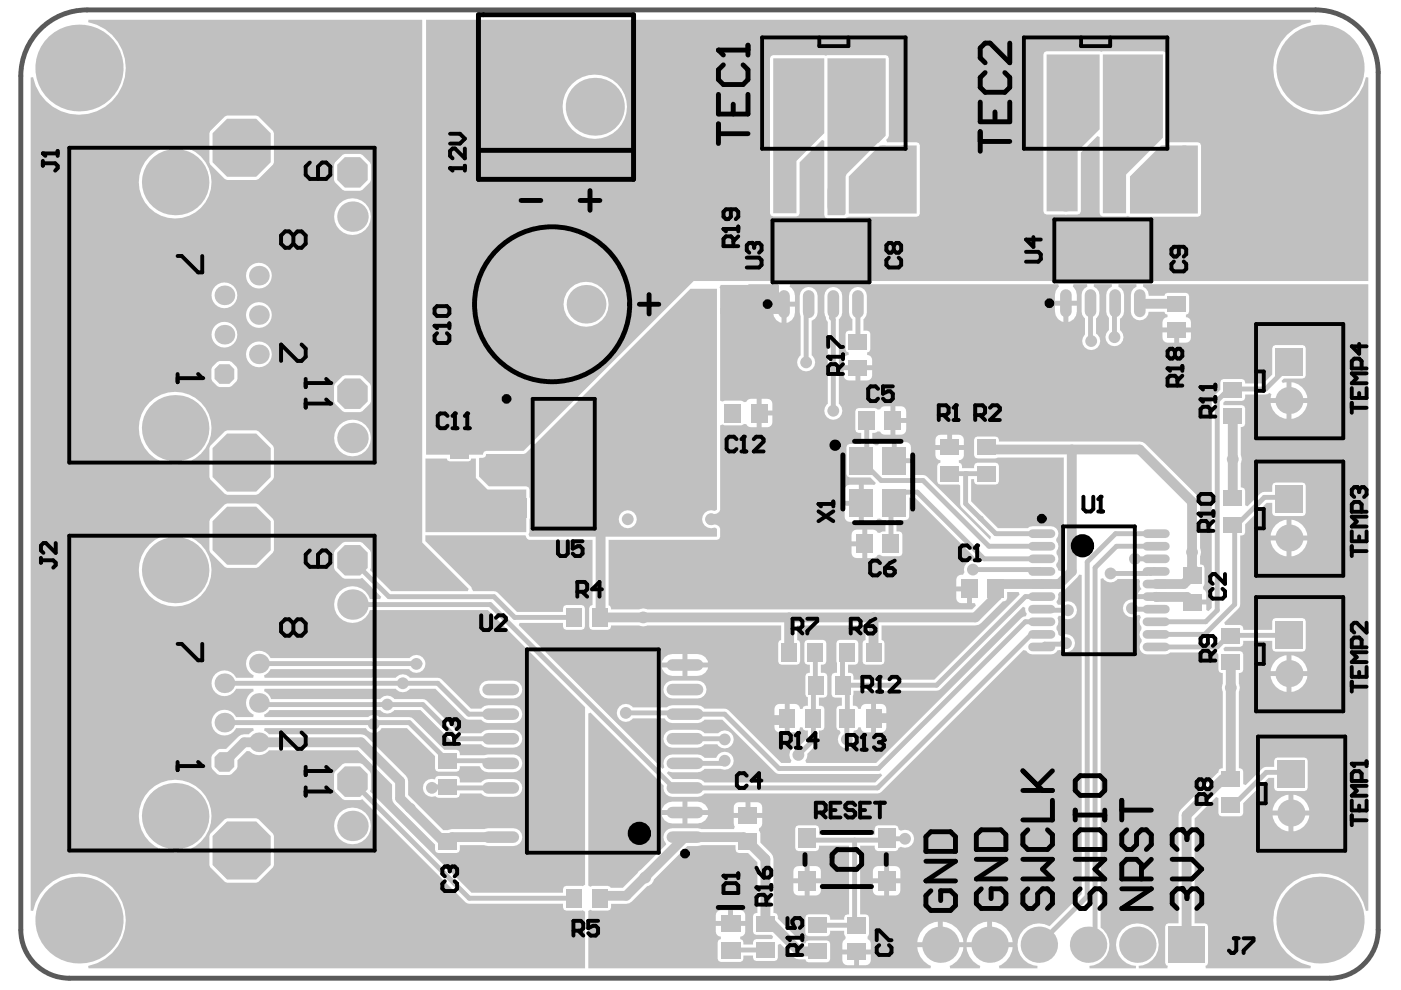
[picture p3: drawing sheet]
<svg xmlns="http://www.w3.org/2000/svg" width="297mm" height="210mm" viewBox="0 0 297 210" stroke-linecap="round" stroke-linejoin="round" font-family="sans-serif">
<path d="M8 6.7a14 14 0 0 1 10.4-4.6h260.5a13.2 13.2 0 0 1 13.3 13.2v181.8a10.3 10.3 0 0 1-10.3 10.3h-267.2a10.3 10.3 0 0 1-10.3-10.3v-181a14 14 0 0 1 3.6-9.4z" fill="none" stroke="#5a5a5a" stroke-width="1"/>
<g fill="#c0c0c0">
<path d="M152.8 60.4h12.4v6.2h-12.5v-5.4l-.1-.3z"/>
<path d="M180 37.4l6.5-6.6h7.9v14.5h-14.4z"/>
<path d="M175.4 12.4h12.4v16.4l-8.3 8.1-.2 .5v7.9l-.2 .3h-3.7z"/>
<path d="M221.9 11.5h11.2v15.9l-4.6 4.7v12.7h-6.6z"/>
<path d="M90.2 97.2h4.5l.2 .4 .5 .2h3.9l.5-.2 .1-.4h1v4.1l2.5 2.5h8.2v9h-21.4z"/>
<path d="M239.6 37.4l6.6-6.6h7.8v14.5h-14.4z"/>
<path d="M163.9 12.4h10.9v15.8l-5.9 5.9v11.1h-5z"/>
<path d="M233.8 11.5h12.8v17.7l-7.8 7.8v8.2h-5z"/>
<path d="M233.3 122.7l.6-.1a1.84 1.84 0 0 0 3 .2h4.6l.2 .3a1.92 1.92 0 0 0 .3 1.8l-.2 .2-.5 .9h3.8v1h-4l-.3 .3a1.91 1.91 0 0 0-2.7 2 1.91 1.91 0 0 0 3.2 1.1l.4 .1 .2 .5a1.45 1.45 0 0 0 .1 1.8v.7a1.53 1.53 0 0 0 .1 2.1v.5a1.58 1.58 0 0 0-.4 1.7 1.58 1.58 0 0 0 1.5 1h3.9l.6-.2 .4-.3h9.8l.4 .5v3.2l.2 .5 .8 .2v2.3a1.73 1.73 0 0 0 0 1.6v16.3l-.8 .2-.2 .7-7.9 7.8-.4 .6-.1 .6v23h-2.2l-.5 .2-.2 .4v7.8l.2 .4 .4 .2-.1 .5h-6l-.1-.5a4.5 4.5 0 0 0 3.6-6.8 4.5 4.5 0 0 0-7.7 0 4.5 4.5 0 0 0 3.6 6.8l-.1 .5h-9.8v-.5a4.5 4.5 0 0 0 4-3.2 4.5 4.5 0 0 0-1.7-4.9z"/>
<path d="M101.7 97.1h.7l.5-.2 .3-.6h7.8l.5-.2 34.9-34.9h5.6v46.9l-.4 .2a1.93 1.93 0 0 0-2.7 1.8 1.93 1.93 0 0 0 2.7 1.8l.4 .2v1.7h-39.7l-.2-.5 .2-.5 .1-7.1-.1-.3v-1.6l-.2-.5-.5-.2h-8l-2-2.1zM131.2 110.1a1.92 1.92 0 0 0 3.8 0 1.92 1.92 0 0 0-3.8 0z"/>
<path d="M6.5 16.4h.5a9.9 9.9 0 0 0 16.8 5 9.9 9.9 0 0 0-5.1-16.7l.1-.5h70.7v110.8l9.9 9.9-.2 .4h-16.3l-4.4-4.4 .1-.5v-3.2l-.2-.5-1.6-1.6-.4-.2h-3.3l-.5 .2-1.6 1.6-.2 .5v3.2l.2 .5 1.6 1.6 .5 .2h3.3l.4-.2 4 4-.2 .5h-2.2a3.9 3.9 0 0 0-6-2 3.9 3.9 0 0 0 0 6.3 3.9 3.9 0 0 0 6-1.9h25l20.7 20.5v37.7l-.6 .3-3.5-.1-.4 .2-.2 .5v.8h-19.4l-21.5-21.5 .1-.5v-3.2l-.2-.5-1.6-1.6-.4-.2h-3.3l-.5 .2-1.6 1.6-.2 .5v3.2l.2 .5 1.6 1.6 .5 .2h3.3l.4-.1 22.2 22 20.4 .1v.8l.2 .5 .4 .2 3.5-.1 .6 .3v12h-105.3l-.1-.5a9.9 9.9 0 0 0 5.1-16.7 9.9 9.9 0 0 0-16.8 5.1l-.5-.1zM44.6 27.8l-.2 .5v6.1l.2 .5 3.1 3.1 .5 .2h6.1l.5-.2 3.1-3.1 .2-.5v-6.1l-.2-.5-3.1-3.1-.5-.2h-6.1l-.5 .2zM70.5 36.6a4.2 4.2 0 0 0 8.5 0 4.2 4.2 0 0 0-8.5 0zM29.4 38.6a7.7 7.7 0 0 0 15.4 0 7.7 7.7 0 0 0-15.4 0zM70.8 45.9a3.9 3.9 0 0 0 7.8 0 3.9 3.9 0 0 0-7.8 0zM52.2 58.4a2.74 2.74 0 0 0 5.4 0 2.74 2.74 0 0 0-5.4 0zM44.8 62.6a2.75 2.75 0 0 0 5.5 0 2.75 2.75 0 0 0-5.5 0zM52.2 66.8a2.74 2.74 0 0 0 5.4 0 2.74 2.74 0 0 0-5.4 0zM44.8 71a2.75 2.75 0 0 0 5.5 0 2.75 2.75 0 0 0-5.5 0zM52.2 75.1a2.74 2.74 0 0 0 5.4 0 2.74 2.74 0 0 0-5.4 0zM44.6 79.3a3 3 0 0 0 6 0 3 3 0 0 0-6 0zM70.5 83.5a4.2 4.2 0 0 0 8.5 0 4.2 4.2 0 0 0-8.5 0zM70.8 92.9a3.9 3.9 0 0 0 7.8 0 3.9 3.9 0 0 0-7.8 0zM29.4 90.8a7.7 7.7 0 0 0 15.4 0 7.7 7.7 0 0 0-15.4 0zM44.6 94.5l-.2 .5v6.2l.2 .4 3.1 3.1 .5 .2h6.1l.5-.2 3.1-3.1 .2-.4v-6.2l-.2-.5-3.1-3.1-.5-.2h-6.1l-.5 .2zM44.6 110l-.2 .5v6.2l.2 .4 3.1 3.1 .5 .2h6.1l.5-.2 3.1-3.1 .2-.4v-6.2l-.2-.5-3.1-3.1-.5-.2h-6.1l-.5 .2zM29.4 120.9a7.7 7.7 0 0 0 15.4 0 7.7 7.7 0 0 0-15.4 0zM45.6 142.9a2.73 2.73 0 0 0 .4 4.2 2.73 2.73 0 0 0 4-1.1h3.7l.1 .6a2.7 2.7 0 0 0-1.6 2.4 2.7 2.7 0 0 0 1.6 2.5l-.1 .5h-3.7a2.73 2.73 0 0 0-4.1-.9 2.73 2.73 0 0 0 0 4.2 2.73 2.73 0 0 0 4.1-.9h3.7l.1 .5-1 .8-1.7 .1-.5 .4-2.7 2.6a2.53 2.53 0 0 0-3.1 1.7v2.1l.2 .5 1.1 1 .4 .2h2.1a2.53 2.53 0 0 0 1.7-3.1l2-2 .6 .1a2.7 2.7 0 0 0 4.1-.2h18.9l7.2 7.2v3l.2 .6 .3 .6 8.6 8.6v1.1l.2 .5 .5 .2h3.9l.5-.2 .2-.5v-1l11.3 .2a1.89 1.89 0 0 0 1.9-1.9 1.89 1.89 0 0 0-1.9-1.9l-13 .2-.8 .2h-1l-7.5-7.4v-3l-.1-.6-.4-.6-8.2-8.2-.6-.4-.6-.1h-19.6l-1-.8 .1-.5h21.5a1.87 1.87 0 0 0 1.6 1 1.87 1.87 0 0 0 1.7-1h5.4l5.9 5.9v2.6l.2 .5 .5 .2h3.9l.5-.2 .2-.9h4.2a1.83 1.83 0 0 0 1.8 1.2h5.3a1.89 1.89 0 0 0 1.9-1.9 1.89 1.89 0 0 0-1.9-1.8l-11.3 .1-.2-.9-.5-.2h-2.6l-7-6.9-6.8-.1a1.81 1.81 0 0 0-2.4 0h-21.9l-.1-.5 .8-.5 .3-.4h23.5a1.84 1.84 0 0 0 3 0h5.6l7.3 7.1 5.5 .1 .8 .6 .7 .1h5.3a1.89 1.89 0 0 0 1.9-1.9 1.89 1.89 0 0 0-1.9-1.9h-5.3l-.7 .2-.8 .6h-4.6l-7.3-7.2-6.5-.1a1.84 1.84 0 0 0-3 0h-23.1a2.53 2.53 0 0 0-1.5-1.6l.1-.6h27.8a1.84 1.84 0 0 0 3 0h5.4l6.6 6.5 3.1 .1 .8 .6 .7 .1h5.3a1.89 1.89 0 0 0 1.9-1.9 1.89 1.89 0 0 0-1.9-1.9h-5.3l-.7 .2-.8 .5h-2.2l-6.5-6.4-6.4-.1a1.84 1.84 0 0 0-3 0h-27.8l-.1-.5a2.43 2.43 0 0 0 1.3-1.3h29.5a1.9 1.9 0 0 0 2.7 .3 1.9 1.9 0 0 0 .1-2.8 1.9 1.9 0 0 0-2.8 .1h-29.5a2.72 2.72 0 0 0-4.4-.7 2.72 2.72 0 0 0 .9 4.4l-.1 .5h-3.7a2.72 2.72 0 0 0-4.4-.8zM102.2 144.9a1.89 1.89 0 0 0-.5 2 1.89 1.89 0 0 0 1.8 1.2h5.3a1.89 1.89 0 0 0 1.9-1.9 1.89 1.89 0 0 0-1.9-1.9h-5.3l-.7 .2zM90.2 165.7a1.95 1.95 0 0 0-.2 2.4 1.95 1.95 0 0 0 2.4 .7l.5 .4h3.9l.5-.2 .2-.8h4.5l.8 .6 .7 .2h5.3a1.89 1.89 0 0 0 1.9-1.9 1.89 1.89 0 0 0-1.9-1.9h-5.3l-.7 .1-.8 .6h-4.5v-.7l-.2-.5-.5-.2h-3.9l-.5 .2-.2 .5a2.19 2.19 0 0 0-2 .5zM70.8 175.1a3.9 3.9 0 0 0 7.8 0 3.9 3.9 0 0 0-7.8 0zM29.4 173a7.7 7.7 0 0 0 15.4 0 7.7 7.7 0 0 0-15.4 0zM44.6 176.8l-.2 .4v6.2l.2 .5 3.1 3.1 .5 .2h6.1l.5-.2 3.1-3.1 .2-.5v-6.2l-.2-.4-3.1-3.1-.5-.2h-6.1l-.5 .2z"/>
<path d="M90.3 4.2h187.6v.5a9.9 9.9 0 0 0-5 16.7 9.9 9.9 0 0 0 16.7-5h.5v43.2h-143l-36.1 36h-7.9l-.5 .2-.2 .6h-12.1zM221.4 11.1l-.2 .4v33.3l.2 .5 .5 .2 4.1 .1 2.5-.1 .5-.2 .2-.5v-12.4l3.5-3.5 .4 .2v16.1l.2 .5 .5 .2h5l.3-.1 .5 .2h14.4l.4-.2 .2-.5v-14.5l-.2-.4-.4-.2h-6.7l-.2-.5 .1-.5v-17.7l-.2-.4-.4-.2h-12.8l-.3 .1-.4-.1h-11.2zM163.5 11.9l-.2 .5v32.8l.2 .5 .4 .2h5l.4-.2 .2-.5v-10.8l4.8-4.7 .5 .2v15.7l.2 .5 .4 .2h3.7l.9-.3h14.4l.4-.2 .2-.5v-14.5l-.2-.4-.4-.2h-6.3l-.2-.6 .6-.8v-16.4l-.2-.5-.5-.2h-12.4l-.3 .1-.3-.1h-10.9zM119.3 22.6a6.8 6.8 0 0 0 13.6 0 6.8 6.8 0 0 0-13.6 0zM119.5 64.5a4.8 4.8 0 0 0 9.5 0 4.8 4.8 0 0 0-9.5 0z"/>
<path d="M124.7 151.3l.5-.2 15.5 15.5a1.84 1.84 0 0 0 1.9 2.4h5.3l.7-.2 .7-.6 37.2-.1 30.5-30.3 .6 .2 .7 .6 .6 .2h3.9l.6-.2 .8-.7 .5-.1a1.91 1.91 0 0 0 2.6 0 1.91 1.91 0 0 0 .2-2.6 1.91 1.91 0 0 0-2.6-.3l-.5-.3-.1-.7a1.02 1.02 0 0 1 0-1.5l.1-.6-.2-.7 .3-.5h.4a1.9 1.9 0 0 0 2.8 .2 1.9 1.9 0 0 0 0-2.8 1.9 1.9 0 0 0-2.8 .2h-.6l-.3-.5a2.15 2.15 0 0 0 .3-1.7l.4-.5 .5-.1 .6-.4 2.6-2.6 .4-.6 .5 .1v67.7l-6.8 6.8a4.5 4.5 0 0 0-6.6 2.6 4.5 4.5 0 0 0 4.1 5.8l-.1 .5h-8l-.1-.5a4.6 4.6 0 0 0 2.9-4h-9.8a4.7 4.7 0 0 0 2.9 4l-.1 .5h-6.2l-.2-.5a4.6 4.6 0 0 0 3-4h-9.8a4.7 4.7 0 0 0 2.9 4l-.1 .5h-72.6v-12.1l.4-.3 .5 .2h3.3l.5-.2 .2-.5v-.8h3.2l.6-.1 .6-.4 3.2-3.2a1.7 1.7 0 0 0 1.4-1.4l7.1-7.1h2.2l.8-.2h7.3v1l.2 .5 .4 .2h2l2 1.9v10.8l-.7 .2-.2 .4v3.3l.2 .5 .4 .2h3.2l.4 .4-.2 .5h-3.4l-.4 .2-.2 1h-2.1l-.2-1-.5-.2v-.5a1.06 1.06 0 0 0 1.1-1.1v-1.2h-6.2v1.2a1.06 1.06 0 0 0 1 1.1v.5l-.5 .2-.1 .5v3.5l.1 .5 .5 .2h4.1l.5-.2 .2-.5v-.7h2.1l.2 1 .4 .1h3.9l.5-.1 .2-.5v-2.8l.5-.2 2.9 2.8 .5 .4 2 .1 .1 .4 .5 .2h3.9l.5-.2 .2-.4v-3.3l-.2-.5-.5-.2h-3.9l-.5 .2-.1 .4h-.6l-5.3-5.2-.2-1-.7-.2v-11.5l-.1-.6-.4-.6-2.3-2.2v-2l-.3-.5v-.6l.6-.6 .1-1.6h-6v1.2l.2 .7-.2 .5-13-.2a1.89 1.89 0 0 0-1.8 1.2 1.89 1.89 0 0 0 .4 2v.3l-5.8 5.6-3.3 3.5h-2.6l-.1-.2-.5-.2h-3.3l-.5 .2-.4-.3zM145.7 170v1.8h4.4a2.21 2.21 0 0 0-2.2-1.8zM140.9 170.6l-.6 1.2h4.4v-1.8h-2.1l-.9 .1zM159.1 170.1v2.3h2.5v-1.3a1.06 1.06 0 0 0-1.1-1zM155.9 170.4l-.3 .7v1.3h2.5v-2.3h-1.5zM145.7 172.8v1.8h2.2a2.21 2.21 0 0 0 2.2-1.8zM140.3 172.8a2.21 2.21 0 0 0 2.3 1.8h2.1v-1.8zM168.8 175.2l-.2 .5v4.1l.2 .4 .5 .2h3.7l.5-.2 .2-.9h6.3v14.6l-.8 .2-.2 .9h-3l-.2-.9-.5-.2h-3.9l-.5 .2-.2 .4v3.3l.2 .5 .5 .2h3.9l.5-.2 .2-1h3v.7l.3 .6-.1 .5-.5 .6-.1 1.6h6l-.1-1.6-.5-.6-.1-.5 .3-.6v-3.4l-.2-.5-.4-.2h-1.2v-14.6h3.1l.2 .9 .4 .2h3.7l.5-.2 .2-.4 .5-.3a1.9 1.9 0 0 0 2.8-1.7 1.9 1.9 0 0 0-2.8-1.6l-.5-.3-.2-.7-.5-.2h-3.7l-.4 .2-.2 .5v1.3h-11.8v-1.3l-.2-.5-.5-.2h-3.7zM171.6 183.6v2.6h2.4v-1.5a1.06 1.06 0 0 0-1-1.1zM188.5 183.6v2.6h2.4v-1.5a1.06 1.06 0 0 0-1.1-1.1zM185.4 183.9l-.3 .8v1.5h2.4v-2.6h-1.4zM168.5 183.9l-.3 .8v1.5h2.4v-2.6h-1.3zM188.5 187.3v2.6h1.3a1.07 1.07 0 0 0 1.1-1.1v-1.5zM185.1 187.3v1.5a1.07 1.07 0 0 0 1 1.1h1.4v-2.6zM171.6 187.3v2.6h1.4a1.07 1.07 0 0 0 1-1.1v-1.5zM168.2 187.3v1.5a1.06 1.06 0 0 0 1.1 1.1h1.3v-2.6zM155.4 193v2.3h2.6v-1.3a1.06 1.06 0 0 0-1.1-1zM152.1 193.3l-.3 .7v1.3h2.6v-2.3h-1.6zM210.3 195.4v4.4h4.4a4.8 4.8 0 0 0-4.4-4.4zM199.9 195.4v4.4h4.4a4.8 4.8 0 0 0-4.4-4.4zM195.9 196.8l-.8 1-.5 1.2-.1 .8h4.3v-4.4l-.7 .1-1.2 .5zM206.3 196.8l-.8 1-.5 1.2-.1 .8h4.4v-4.4l-.8 .1-1.2 .5zM182.1 202.4v2.2h1.5a1.06 1.06 0 0 0 1-1v-1.2zM178.6 202.4v1.2a1.06 1.06 0 0 0 1.1 1h1.4v-2.2z"/>
<path d="M90.2 113.5h21.2l.4 .8 .5 .2h13.3v13.8l-.5 .2-.2 .5v3.9l.2 .4 .5 .2h3.3l.5-.2 .2-.7h6a1.74 1.74 0 0 0 1.6 0h28.4v3.1l-.4 .2-.2 .4v4l.2 .4 .5 .2h3.3l.4-.2 .2-.4v-4l-.2-.4-.4-.2v-3.1h14.5v3.1l-.4 .2-.2 .4v4l.2 .4 .5 .2h3.3l.4-.2 .2-.4v-4l-.2-.4-.4-.2v-3.1h19.9l.7-.1 .5-.4 4.6-4.6a.85 .85 0 0 0 .9-.7v-1.3h2.5l.2 .5-18.1 18.1h-17.1v-.8l-.2-.4-1-.2v-1.8h1.5l.5-.2 .2-.4v-4l-.2-.4-.5-.2h-3.3l-.5 .2-.2 .4 .2 6.4-1 .2-.2 .4v3.9l.2 .5 .5 .2h1.5v1.7l-1 .2-.2 .5v3.9l.2 .5 .6 .2 .1 .5a1.91 1.91 0 0 0 0 2.7 1.91 1.91 0 0 0 2.7 0 1.91 1.91 0 0 0 0-2.7l.1-.5 .8-.2 .2-.5h.5a1.06 1.06 0 0 0 1.1 1.1h1.1v-6.1h-1.1a1.06 1.06 0 0 0-1.1 1.1h-.5l-.2-.5-1-.2 .2-3.1 18-.1 17.9-17.8 .5 .3 .1 .9 .2 .3-.2 .6-.9 .3-30.8 30.8h-14.8l-.3-.6 .3-.4 .1-1 2.4-2.5 .1-2.4 1-.2 .2-.5v-3.9l-.2-.5-1-.2v-1.7h1.1l.5-.2 .2-.5v-3.9l-.2-.4-.5-.2h-.7v-1.8l1-.2 .2-.4v-4l-.2-.4-.5-.2h-3.3l-.5 .2-.2 .4v4l.2 .4 1 .2v1.8l-.7 .2-.2 .4v3.9l.2 .5 .3 .1v1.8l-1 .2-.2 .5h-.5a1.07 1.07 0 0 0-1-1.1h-1.2v6.1h1.2a1.07 1.07 0 0 0 1-1.1h.5l.2 .5 1 .2v1.5l-1.8 1.8a1.87 1.87 0 0 0-1.9 .9 1.87 1.87 0 0 0 .2 2.1l-.2 .6h-2l-11.5-11.5-4.8-.1-.7-.5-.7-.2h-5.3l-.8 .2-.4 .3h-7.2a1.9 1.9 0 0 0-2.8-.2 1.9 1.9 0 0 0 0 2.7 1.9 1.9 0 0 0 2.8-.2h6.7l.3 .5 .6 .4 .8 .1h5.3l.7-.1 .7-.6h3.8l11.6 11.4 21.6 .1 .4-.1 .4 .4-1.5 1.5h-36.3l-.7-.6-.7-.1h-5.3l-1.2-1.3 .3-.4 .9 .2h5.3l.7-.1 .7-.6h3.6a1.91 1.91 0 0 0 2.5-1 1.91 1.91 0 0 0-1.1-2.5 1.91 1.91 0 0 0-2.4 1.2h-2.6l-.7-.6-.7-.1h-5.3a1.87 1.87 0 0 0-1.7 2.7l-.4 .3-30.5-30.4 .2-.5h9.2v.8l.2 .4 .4 .2h3.3l.5-.2 .2-.4v-3.9l-.2-.5-.5-.2h-3.3l-.4 .2-.2 .5v.7h-9.8l-4.4-4.3-4.9-.1-.4-.9-9.7-9.7zM145.7 138.7v1.8h4.4a2.21 2.21 0 0 0-2.2-1.8zM140.9 139.4l-.6 1.1h4.4v-1.8h-2.1l-.9 .1zM145.7 141.5v1.8h2.2a2.21 2.21 0 0 0 2.2-1.8zM140.3 141.5a2.21 2.21 0 0 0 2.3 1.8h2.1v-1.8zM141.2 144.9a1.89 1.89 0 0 0-.4 2 1.89 1.89 0 0 0 1.8 1.2h5.3a1.89 1.89 0 0 0 1.9-1.9 1.89 1.89 0 0 0-1.9-1.9h-5.3l-.8 .2zM185.7 149.2v2.5h2.2v-1.4a1.06 1.06 0 0 0-1-1.1zM164.5 149.6l-.3 .7v1.4h2.2v-2.5h-1.1zM185.7 152.8v2.5h1.2a1.06 1.06 0 0 0 1-1.1v-1.4zM164.2 152.8v1.4a1.07 1.07 0 0 0 1.1 1.1h1.1v-2.5zM141.2 155.3a1.89 1.89 0 0 0-.4 2.1 1.89 1.89 0 0 0 1.8 1.1h5.3l.7-.1 .7-.6h2.8a1.9 1.9 0 0 0 2.7 .5 1.9 1.9 0 0 0 .3-2.8 1.9 1.9 0 0 0-2.8 0h-3l-.7-.6-.7-.2h-5.3l-.8 .2z"/>
<path d="M154.8 62.4h.5v-.6h3v-1.1l.5-.4h6.1l.2 .5-.5 .3-.5 .7-.2 2.2h4.7l-.2-2.2-.5-.7-.5-.3 .2-.5h56.8l.1 .5a2.83 2.83 0 0 0-.8 3h4.6a2.83 2.83 0 0 0-.8-3l.1-.5h2.9v.5l-.6 .4-.4 .6-.2 .7v3.5l.2 .8 .5 .7v3.4a1.9 1.9 0 0 0 0 2.8 1.9 1.9 0 0 0 2.8-.2 1.9 1.9 0 0 0-.4-2.8v-3.2l.6-.7 .1-.8v-3.5l-.1-.7-.4-.6-.7-.4v-.5h3.8l.1 .5a1.86 1.86 0 0 0-1.3 1.7v3.5l.2 .8 .4 .6v2.6l-.2 .1a1.91 1.91 0 0 0 .1 2.8 1.91 1.91 0 0 0 2.7-.1 1.91 1.91 0 0 0-.2-2.8v-2.4l.7-.8 .1-.8v-3.5l-.1-.7-.4-.6-.7-.4 .1-.5h3.7l.1 .5a1.86 1.86 0 0 0-1.2 1.7v3.5l.1 .8a1.89 1.89 0 0 0 2.1 1.1 1.89 1.89 0 0 0 1.5-1.8h3.4l.2 .4 .4 .2v.5a1.06 1.06 0 0 0-1 1.1v1.1h6v-1.1a1.06 1.06 0 0 0-1.1-1.1v-.5l.5-.2 .2-.4v-3.3l-.2-.5-.5-.2h-3.9l-.4 .2-.2 .4h-3.4a1.9 1.9 0 0 0-1.2-1.9l.1-.5h47.7v132.8l-.5 .1a9.9 9.9 0 0 0-16.7-5.1 9.9 9.9 0 0 0 5 16.7v.5h-22.2l-.1-.5 .3-.2 .2-.4v-7.8l-.2-.4-.5-.2h-2.1v-22.3l4.5-4.5 .5 .2v3.2l.2 .5 .5 .2h3.9l.5-.2 .2-.5v-2.1l5.4-5.4h1.1v2.1l.2 .5 .5 .2h5.8l.5-.2 .2-.5v-5.7l-.2-.5-.5-.2h-5.8l-.5 .2-.2 .5v1.3l-2.1 .1-3.9 3.8-.5-.3v-2.6l-.2-.5-.7-.2v-16.3l.2-.8-.2-.8v-2.3l.7-.2 .2-.5v-3.3l-.2-.5-.5-.1h-3.3l-.2-.6 .4-.4h3.1l.5-.2 .2-.4v-.6h6.1v1.6l.2 .5 .5 .2h5.8l.4-.2 .2-.5v-5.8l-.2-.4-.4-.2h-5.8l-.5 .2-.2 .4v1.8h-6.1l-.2-.8-.5-.2h-3.1l-.2-.5 3.3-3.4v-15.1l.9-.2 .2-.4v-1.7l4.6-4.6h1.1v2.1l.2 .5 .5 .2h5.8l.4-.2 .2-.5v-5.7l-.2-.5-.4-.2h-5.8l-.5 .2-.2 .5v1.3l-2.1 .1-3.1 3-.5-.3v-3.1l-.2-.4-.7-.2v-5.2a1.73 1.73 0 0 0 0-1.7v-6l.7-.2 .2-.4v-3.3l-.2-.5-.5-.2h-3.9v-.5l.3-.4h3.6l.5-.2 .2-.5v-.7h4.3l.8-.3 .5 .3-.2 .8h3.4v-3.4l-.8 .2-.3-.4 .5-.5h4l.4-.2 .2-.5v-5.8l-.2-.4-.4-.2h-5.8l-.5 .2-.2 .4v5.6l-1.8 1.9h-3.9l-.2-.7-.5-.2h-3.9l-.5 .2-.2 .4v1.6l-1.5 1.5-.3 .8v44l-.7 .7-.4-.3v-1.1h-3.1v-1.1h3.1l-.1-1.6-.6-.6-.1-.5 .4-.6v-3.4l-.2-.5-.8-.2v-1.8a1.73 1.73 0 0 0 0-1.7v-9.8l-.1-.7-.4-.5-11.1-11.1-.5-.4-.7-.1h-29.8l-.2-.8-.5-.2h-3.9l-.5 .2-.2 .4v3.3l.2 .5 .5 .2h3.9l.5-.2h13.9v23.5l-.6 .6-.5-.2-.5-.9v-.4l.4-.5 .1-.6-.1-.6a1.02 1.02 0 0 1 0-1.5l.1-.6-.1-.6-.4-.5v-.4a1.58 1.58 0 0 0 .4-1.8 1.58 1.58 0 0 0-1.5-.9h-3.9l-.6 .1-.4 .3h-6.3l-5.7-5.7v-4.7h.6l.2 .9 .5 .2h3.9l.5-.2 .2-.4v-3.3l-.2-.5-.5-.2h-3.9l-.5 .2-.2 1h-2.5l-.2-1-.5-.2v-.5l.7-.3 .3-.4 .1-1.5h-6.1l.1 1.5 .2 .4 .8 .3v.5l-.5 .2-.2 .5v3.3l.2 .4 .5 .2h3.9l.3 .2 .1 4.3 6.4 6.6-.2 .6-13.4-13.3-.8-.4h-2.4l-.2-.2v-2.3h-3.5v-.5h-.5v-4l-2.4 .1-.5 .6h-.6l-.7-.3v-2.3h.6l.5-.3h.6l.6 .6 1.6 .1v-6.1l-1.6 .1-.6 .6h-.6l-.5-.3h-3.5l-.5 .2-.2 .5v3.9l.2 .5 .5 .2h.6v2.3h-2.5l-.4 .2-.2 .5v5.7l.2 .5 .4 .2h4.4l1.2 1.2-.3 .4h-2.3v7.8h2.4l.6-.6 .5-.1 .5 .4h.6v2.4h-.5l-.6 .3-.5-.1-.6-.5-1.6-.1v6l1.6-.1 .6-.5 .5-.1 .6 .3h3.5l.4-.2 .2-.4v-3.9l-.2-.5-.4-.2h-.6v-2.4h2l.5-.2 .1-.5v-4.1h1.3l12.9 13-.2 .4h-.4a1.89 1.89 0 0 0-1.8 2.4l-.3 .6h-.4a1.06 1.06 0 0 0-1.1 1v1.4h2.9v.6h.5v3h.6l.2 .5-.8 .8h-68.9l-.8-.2-.8 .2h-6l-.2-.7-.4-.2v-13.8h23l.5-.2 .2-.5v-1.8l-.3-.4-1-.4a1.27 1.27 0 0 1-1.8-1.2 1.27 1.27 0 0 1 1.9-1l1-.5 .2-.4v-17.9l.5-.2 .5 .2h3.4l.6-.3h.5l.6 .6 1.6 .1v-6h-1.6l-.6 .6-.5 .1-.6-.4h-3.4l-.5 .2-.5-.1v-19.6l.5-.4 1.6 .1zM155.8 62.9v2.2h1.4a1.06 1.06 0 0 0 1.1-1.1v-1.1zM226.5 64.8v3.5a2.21 2.21 0 0 0 1.8-2.3v-1.2zM223.7 64.8a2.83 2.83 0 0 0 1.4 3.4l.4 .1v-3.5zM166.8 65v3.4a2.21 2.21 0 0 0 1.8-2.2v-1.2zM163.9 65a2.83 2.83 0 0 0 1.4 3.4h.4v-3.4zM250 70.5v2.2h1.4a1.06 1.06 0 0 0 1.1-1.1v-1.1zM246.5 70.5v1.1a1.06 1.06 0 0 0 1 1.1h1.5v-2.2zM180.6 61.4l-.5 .6-.1 .7v3.5l.1 .7 .6 .8v2.4h-.8l-.4 .2-.2 .5v3.3l.2 .4 .4 .2v.6a1.06 1.06 0 0 0-1 1v1.1h6v-1.1a1.06 1.06 0 0 0-1.1-1v-.6l.5-.2 .2-.4v-3.3l-.2-.5-.5-.2h-.7v-2.4l.5-.8 .2-.7v-3.5a1.9 1.9 0 0 0-1.2-1.7 1.9 1.9 0 0 0-2 .4zM170.1 61.4l-.4 .6-.1 .7v3.5l.1 .8v8.4a1.9 1.9 0 0 0-.2 2.7 1.9 1.9 0 0 0 2.8 0 1.9 1.9 0 0 0-.2-2.7v-7.4a1.84 1.84 0 0 0 1.3-1.8v-3.5a1.9 1.9 0 0 0-1.2-1.7 1.9 1.9 0 0 0-2.1 .4zM182.4 78.5v2.2h1.4a1.06 1.06 0 0 0 1.1-1.1v-1.1zM178.9 78.5v1.1a1.06 1.06 0 0 0 1 1.1h1.5v-2.2zM273.8 81v3.4h3.4a3.8 3.8 0 0 0-3.4-3.4zM161.5 84.6v2.4h2.3v-1.4a1.07 1.07 0 0 0-1.1-1zM189.8 86.1v2.5h2.3v-1.4a1.07 1.07 0 0 0-1-1.1zM269.4 85.4a3.8 3.8 0 0 0 3.4 3.4v-3.4zM273.8 85.4v3.4a3.8 3.8 0 0 0 3.4-3.4zM175.3 61.4l-.4 .6-.1 .7v3.5l.4 1.6 .3 .4v17.4a1.9 1.9 0 0 0-.2 2.8 1.9 1.9 0 0 0 2.8 0 1.9 1.9 0 0 0-.3-2.8v-17.9l.6-.8 .2-.7v-3.5a1.9 1.9 0 0 0-1.2-1.7 1.9 1.9 0 0 0-2.1 .4zM161.5 88.1v2.5h1.2a1.07 1.07 0 0 0 1.1-1.1v-1.4zM189.8 89.7v2.5h1.3a1.07 1.07 0 0 0 1-1.1v-1.4zM201.9 92.2v2.2h2.5v-1.2a1.07 1.07 0 0 0-1.1-1zM198.6 92.5l-.3 .7v1.2h2.5v-2.2h-1.4zM190.1 93.7v3.5h3v-2.4a1.06 1.06 0 0 0-1-1.1zM179.4 103.1l-.3 .7v2.4h3v-3.4h-2zM179.1 107.2v2.4a1.06 1.06 0 0 0 1 1h2v-3.4zM273.8 110.2v3.4h3.4a3.8 3.8 0 0 0-3.4-3.4zM270.5 111.3l-.6 .8-.5 1.5h3.4v-3.4l-1.5 .5zM180.9 112.6l-.4 .8v1.4h2.3v-2.5h-1.2zM273.8 114.6v3.4a3.8 3.8 0 0 0 3.4-3.4zM269.4 114.6a3.8 3.8 0 0 0 3.4 3.4v-3.4zM180.5 115.8v1.5a1.06 1.06 0 0 0 1.1 1h1.2v-2.5zM202.7 125.4v1.4a1.06 1.06 0 0 0 1.1 1.1h1.2v-2.5zM273.8 138.9v3.4h3.4a3.8 3.8 0 0 0-3.4-3.4zM270.5 140l-.6 .8-.5 1.5h3.4v-3.4l-1.5 .5zM273.8 143.3v3.4a3.8 3.8 0 0 0 3.4-3.4zM269.4 143.3a3.8 3.8 0 0 0 3.4 3.4v-3.4zM274.2 168.5v3.4h3.4a3.8 3.8 0 0 0-3.4-3.4zM270.9 169.6l-.6 .8-.5 1.5h3.4v-3.4l-1.5 .5zM269.8 172.9a3.8 3.8 0 0 0 3.4 3.4v-3.4zM274.2 172.9v3.4a3.8 3.8 0 0 0 3.4-3.4z"/>
</g>
<path d="M54.9 149l.7 .8 .5-.4" fill="none" stroke="#c0c0c0" stroke-width="1"/>
<circle cx="86.9" cy="171.3" r="1.04" fill="#c0c0c0"/>
<g fill="none" stroke="#c0c0c0" stroke-width="1">
<path d="M171.5 64.5l-.6 .5M176.7 64.5v2.4l-.4 .5M183.8 96.5l-1.2 1.2M192 104.3l-3.1 3.1M179.7 138.3l-1.1 1M89 140.7l-.7 .1M153.5 156.6l.2 .2M172.5 152.3v4.6M172.9 145.5l-.4 .4M178.6 145.3l1.1 1M179.7 152.3l-.1 4.5M91.8 166.8l-.2 .2"/>
<path d="M94.9 166.8l.2 .3M105.6 161.3l.6 .5M153.7 161.3l-.6 .5M191.9 177.8h-3.8l-.1-.1-.4 .4M181.2 195.9l.4 .4"/>
</g>
<path d="M162.3 152.7h4.2M162.3 195.9h1.3" fill="none" stroke="#c0c0c0" stroke-width="2.1"/>
<circle cx="204.7" cy="100.4" r=".52" fill="#c0c0c0"/>
<g fill="none" stroke="#c0c0c0" stroke-width="1">
<path d="M176.3 67.4l.4 .4M231.2 72.2l.2 .1M183.8 89.1v7.4M188.9 107.4v7.9M204.7 100.4h4.5M104.7 126.5l4.4 4.4M220.5 120.8l.4 .4M220.9 129.2l.2 .2h5.3M226 136.4l-.2 .2h-4.3l-.6 .6M240 129l-.2 .2M243.5 121.2l-.4 .4M244.7 120.8l.4 .4"/>
<path d="M258.1 129.4l-2.5 2.4M146 151.1l.3 .3M172.5 145.9v6.4M179.7 146.3v6M181.2 178.1v17.8M232.2 198.8l-1.5 1.5M155 201.4l-.1 .1"/>
</g>
<path d="M241.7 64.3l.1 .1M209.2 94.9l.4 .4M220.9 123.8h3.7M166.9 152.3l-.4 .4M95.8 177.5l-.9 .9M157.6 177.5l1 .9M162.3 182.1v13.8" fill="none" stroke="#c0c0c0" stroke-width="2.1"/>
<circle cx="207.8" cy="109.9" r=".52" fill="#c0c0c0"/>
<g fill="none" stroke="#c0c0c0" stroke-width="1">
<path d="M170.9 65v11.8M176.7 67.8v19.3M181.9 64.5v7.9M231.2 64.3v7.9M236.4 64.3l-.1 .1v7.1M274.5 76.3l-6.2 6.2h-7.8l-2.4 2.4v44.5M182.6 97.7l4.2 4.2h8.9l14 13.9h11.2M74.7 118.8l7.8 7.7h22.2M192 104.3h2.5l14.1 14.2h12.3M201.3 100.4h3.4v6.4l6.4 6.4h9.8M240.6 118.5h4.5M245.1 113.2h-8.6l-6 5.9v71l-10.2 10.2"/>
<path d="M245.1 115.8h-8.4l-4.5 4.6v78.4M274.5 105.5h-6.4l-6.3 6.2v16.5l-6.4 6.3h-10.3M74.7 128.2h29.2l39 38.9h43.2l32.6-32.6h2.2M109.1 130.9h12.6M172.9 138.3v7.2M206.3 120.8h14.2M220.9 126.5h-3.5l-18.8 18.8h-20v-6M220.9 131.8h-3.5l-31.1 31.1h-21.1l-11.6-11.5h-7.3M235.5 121.6h7.6M239.8 129.2h5.3M244.7 120.8l-.8 .8-.4-.4M245.1 131.8h10.5"/>
<path d="M274.5 134.2l-.5 .5h-13.5l-2.4 2.5h-13M47.6 144.9h45.2l6.6 6.5h6.8M48 153.2h38.8l8.1 8.1h10.7M54.9 140.7h34.1M56.1 149.4h33.5l7.3 7.2h9.3M132.7 151.1h13.3M145.2 156.6h8.3M172.5 156.9l-3.2 3.2M74.7 165.7l24.8 24.7h22.2M91.8 166.8h3.1M95.1 167.1h11.1M145.2 161.8h7.9"/>
<path d="M170.7 178.1h16.9M274.9 163.8h-6.4l-7 7h-1.8M173.4 196.2h8.1M155 201.4h7.3"/>
</g>
<g fill="none" stroke="#c0c0c0" stroke-width="2.1">
<path d="M241.8 64.4h7.7M131.6 89.3l-4.3 4.3v37.3M187.8 81.3l-1.3 1.3M209.6 95.3h32l11.1 11.1v14.1l.9 .8-2.6 2.5h-5.9M227.2 95.3v25.9l-2.6 2.6M261.4 88.2v8.3M261.4 97v8.7M167.3 130.9v7.4M185.2 130.9v7.4M220.9 123.8h-9.5v2.5l-4.6 4.6h-79.6M235.1 126.5h.8M245.1 126.5h.1"/>
<path d="M245.2 126.5l6.5 .1 1 1M185.2 152.3h4.2M261 140.3v23.7l-1.3 1.2M47.6 161.6l4.2-4.2h24.8l8.2 8.2v3.7l9.2 9.1h.9M95.8 177.5h10.4M157.6 177.5h-12.4l-12.4 12.4h-5l-.6 .5M158.6 178.4l3.7 3.7M259.3 165.1l-7.7 7.7v27.5M163.6 195.9l5.9 5.8h3.9"/>
</g>
<g fill="#c0c0c0">
<circle cx="97.3" cy="111.3" r="1.25"/>
<circle cx="238.3" cy="50.8" r="1.03"/>
<circle cx="238.3" cy="55.4" r="1.03"/>
<circle cx="233.8" cy="50.8" r="1.03"/>
<circle cx="233.8" cy="55.4" r="1.03"/>
<circle cx="229.3" cy="50.8" r="1.03"/>
<circle cx="229.3" cy="55.4" r="1.03"/>
<circle cx="178.6" cy="51" r="1.03"/>
<circle cx="178.6" cy="55.5" r="1.03"/>
<circle cx="174.1" cy="51" r="1.03"/>
<circle cx="174.1" cy="55.5" r="1.03"/>
<circle cx="169.5" cy="51" r="1.03"/>
<circle cx="169.5" cy="55.5" r="1.03"/>
<circle cx="187.8" cy="77.7" r="1.25"/>
<circle cx="160.6" cy="75.6" r="1.25"/>
<circle cx="259.3" cy="63.7" r="1.25"/>
<circle cx="259.3" cy="67.8" r="1.25"/>
<circle cx="160.6" cy="71.1" r="1.25"/>
<circle cx="155.7" cy="76" r="1.25"/>
<circle cx="160.6" cy="62.1" r="1.25"/>
<circle cx="263.4" cy="63.7" r="1.25"/>
<circle cx="263.4" cy="67.8" r="1.25"/>
<circle cx="251.1" cy="84.2" r="1.25"/>
<circle cx="210" cy="84.2" r="1.25"/>
<circle cx="210" cy="63.7" r="1.25"/>
<circle cx="242.9" cy="174.6" r="1.25"/>
<circle cx="242.9" cy="158.1" r="1.25"/>
<circle cx="226.4" cy="174.6" r="1.25"/>
<circle cx="226.4" cy="158.1" r="1.25"/>
<circle cx="210" cy="158.1" r="1.25"/>
<circle cx="210" cy="174.6" r="1.25"/>
<circle cx="252.7" cy="117.1" r="1.25"/>
<circle cx="235.1" cy="126.5" r="1.25"/>
<circle cx="195.6" cy="94.5" r="1.25"/>
<circle cx="195.6" cy="85" r="1.25"/>
<circle cx="197.2" cy="115" r="1.25"/>
<circle cx="192.3" cy="123.6" r="1.25"/>
<circle cx="180.8" cy="123.2" r="1.25"/>
<circle cx="175.4" cy="114.2" r="1.25"/>
<circle cx="175.4" cy="104.3" r="1.25"/>
<circle cx="175.4" cy="94.1" r="1.25"/>
<circle cx="160.6" cy="66.6" r="1.25"/>
<circle cx="175.4" cy="159.8" r="1.25"/>
<circle cx="190.2" cy="137.2" r="1.25"/>
<circle cx="150.8" cy="121.6" r="1.25"/>
<circle cx="150.8" cy="110.1" r="1.25"/>
<circle cx="126.5" cy="139.2" r="1.25"/>
<circle cx="133.1" cy="121.6" r="1.25"/>
<circle cx="133.1" cy="110.1" r="1.25"/>
<circle cx="103.9" cy="121.2" r="1.25"/>
<circle cx="113.4" cy="121.2" r="1.25"/>
<circle cx="131.9" cy="174.6" r="1.25"/>
<circle cx="144.2" cy="203.3" r="1.25"/>
<circle cx="144.2" cy="195.1" r="1.25"/>
<circle cx="131.9" cy="195.1" r="1.25"/>
<circle cx="131.9" cy="203.3" r="1.25"/>
<circle cx="132.7" cy="151.2" r="1.25"/>
<circle cx="136.8" cy="186.1" r="1.25"/>
<circle cx="136.4" cy="130.9" r="1.25"/>
<circle cx="93.6" cy="111.3" r="1.25"/>
<circle cx="93.6" cy="108" r="1.25"/>
<circle cx="93.6" cy="104.3" r="1.25"/>
<circle cx="93.6" cy="83.4" r="1.25"/>
<circle cx="97.7" cy="83.4" r="1.25"/>
<circle cx="101.8" cy="83.4" r="1.25"/>
<circle cx="99" cy="51.4" r="1.25"/>
<circle cx="94.9" cy="51.4" r="1.25"/>
<circle cx="99" cy="47.3" r="1.25"/>
<circle cx="94.9" cy="47.3" r="1.25"/>
<circle cx="94.9" cy="55.5" r="1.25"/>
<circle cx="99" cy="55.5" r="1.25"/>
<circle cx="99" cy="14.4" r="1.25"/>
<circle cx="94.9" cy="14.4" r="1.25"/>
<circle cx="99" cy="10.3" r="1.25"/>
<circle cx="94.9" cy="10.3" r="1.25"/>
<circle cx="94.9" cy="18.5" r="1.25"/>
<circle cx="99" cy="18.5" r="1.25"/>
<circle cx="148.3" cy="51.4" r="1.25"/>
<circle cx="144.2" cy="51.4" r="1.25"/>
<circle cx="148.3" cy="47.3" r="1.25"/>
<circle cx="144.2" cy="47.3" r="1.25"/>
<circle cx="144.2" cy="55.5" r="1.25"/>
<circle cx="148.3" cy="55.5" r="1.25"/>
<circle cx="259.3" cy="10.3" r="1.25"/>
<circle cx="263.4" cy="10.3" r="1.25"/>
<circle cx="263.4" cy="14.4" r="1.25"/>
<circle cx="259.3" cy="14.4" r="1.25"/>
<circle cx="259.3" cy="18.5" r="1.25"/>
<circle cx="263.4" cy="18.5" r="1.25"/>
<circle cx="263.4" cy="47.3" r="1.25"/>
<circle cx="259.3" cy="47.3" r="1.25"/>
<circle cx="259.3" cy="51.4" r="1.25"/>
<circle cx="263.4" cy="51.4" r="1.25"/>
<circle cx="263.4" cy="55.5" r="1.25"/>
<circle cx="259.3" cy="55.5" r="1.25"/>
<circle cx="203.8" cy="55.9" r="1.25"/>
<circle cx="199.7" cy="55.9" r="1.25"/>
<circle cx="199.7" cy="51.8" r="1.25"/>
<circle cx="203.8" cy="51.8" r="1.25"/>
<circle cx="203.8" cy="47.7" r="1.25"/>
<circle cx="199.7" cy="47.7" r="1.25"/>
<circle cx="199.7" cy="18.9" r="1.25"/>
<circle cx="203.8" cy="18.9" r="1.25"/>
<circle cx="199.7" cy="14.8" r="1.25"/>
<circle cx="203.8" cy="14.8" r="1.25"/>
<circle cx="203.8" cy="10.7" r="1.25"/>
<circle cx="199.7" cy="10.7" r="1.25"/>
<circle cx="148.3" cy="18.5" r="1.25"/>
<circle cx="144.2" cy="18.5" r="1.25"/>
<circle cx="144.2" cy="10.3" r="1.25"/>
<circle cx="148.3" cy="10.3" r="1.25"/>
<circle cx="144.2" cy="14.4" r="1.25"/>
<circle cx="148.3" cy="14.4" r="1.25"/>
<circle cx="97.3" cy="108" r="1.25"/>
<circle cx="97.3" cy="104.3" r="1.25"/>
<circle cx="231.4" cy="72.3" r="1.25"/>
<circle cx="244.9" cy="35.4" r="1.25"/>
<circle cx="252.3" cy="35.4" r="1.25"/>
<circle cx="248.6" cy="35.4" r="1.25"/>
<circle cx="247" cy="32.1" r="1.25"/>
<circle cx="251.1" cy="32.1" r="1.25"/>
<circle cx="191.5" cy="32.1" r="1.25"/>
<circle cx="187.4" cy="32.1" r="1.25"/>
<circle cx="189" cy="35.4" r="1.25"/>
<circle cx="192.7" cy="35.4" r="1.25"/>
<circle cx="185.3" cy="35.4" r="1.25"/>
<circle cx="236.3" cy="71.5" r="1.25"/>
<circle cx="240.6" cy="118.5" r="1.25"/>
<circle cx="235.5" cy="121.6" r="1.25"/>
<circle cx="206.3" cy="120.8" r="1.25"/>
<circle cx="191.9" cy="177.8" r="1.25"/>
<circle cx="170.9" cy="76.8" r="1.25"/>
<circle cx="176.7" cy="87.1" r="1.25"/>
<circle cx="226" cy="136.4" r="1.25"/>
<circle cx="226.4" cy="129.4" r="1.25"/>
<circle cx="261" cy="145.8" r="1.25"/>
<circle cx="261.4" cy="97.4" r="1.25"/>
<circle cx="240" cy="129" r="1.25"/>
<circle cx="189.4" cy="152.3" r="1.25"/>
<circle cx="162.3" cy="152.7" r="1.25"/>
<circle cx="179.6" cy="156.8" r="1.25"/>
<circle cx="153.7" cy="156.8" r="1.25"/>
<circle cx="169.3" cy="160.1" r="1.25"/>
<circle cx="153.7" cy="161.3" r="1.25"/>
<circle cx="91.6" cy="167" r="1.25"/>
<circle cx="88.3" cy="140.8" r="1.25"/>
<circle cx="85.4" cy="144.9" r="1.25"/>
<circle cx="82.1" cy="149.4" r="1.25"/>
<circle cx="79.2" cy="153.5" r="1.25"/>
<circle cx="47.6" cy="71" r="2.08"/>
<circle cx="47.6" cy="62.6" r="2.08"/>
<circle cx="47.6" cy="54.3" r="2.08"/>
<circle cx="54.9" cy="157.4" r="2.08"/>
<circle cx="54.9" cy="149" r="2.08"/>
<circle cx="54.9" cy="140.7" r="2.08"/>
<circle cx="54.9" cy="132.4" r="2.08"/>
<circle cx="273.7" cy="172.4" r="2.87"/>
<circle cx="273.3" cy="114.1" r="2.87"/>
<circle cx="47.6" cy="144.9" r="2.08"/>
<circle cx="47.6" cy="153.2" r="2.08"/>
<circle cx="47.6" cy="136.5" r="2.08"/>
<circle cx="54.9" cy="75.1" r="2.08"/>
<circle cx="54.9" cy="50.1" r="2.08"/>
<circle cx="54.9" cy="58.4" r="2.08"/>
<circle cx="54.9" cy="66.8" r="2.08"/>
<circle cx="273.3" cy="142.8" r="2.87"/>
<circle cx="273.3" cy="84.9" r="2.87"/>
<circle cx="16.7" cy="195.1" r="9.2"/>
<circle cx="124.3" cy="64.5" r="4.1"/>
<circle cx="126.1" cy="22.6" r="6.1"/>
<circle cx="199.4" cy="200.3" r="3.9"/>
<circle cx="230.7" cy="200.3" r="3.9"/>
<circle cx="220.3" cy="200.3" r="3.9"/>
</g>
<g fill="#c0c0c0">
<path d="M45.5 78.3l1-1.1h2.1l1.1 1.1v2l-1.1 1.1h-2.1l-1-1.1z" fill-rule="evenodd"/>
<path d="M270.8 161.3h5.8v5.7h-5.8z" fill-rule="evenodd"/>
<path d="M270.4 103h5.8v5.7h-5.8z" fill-rule="evenodd"/>
<path d="M45.5 160.5l1-1h2.1l1.1 1v2.1l-1.1 1h-2.1l-1-1z" fill-rule="evenodd"/>
<path d="M270.4 131.7h5.8v5.8h-5.8z" fill-rule="evenodd"/>
<path d="M270.4 73.8h5.8v5.8h-5.8z" fill-rule="evenodd"/>
<path d="M45.1 177.2l3.1-3h6.1l3.1 3v6.2l-3.1 3.1h-6.1l-3.1-3.1z" fill-rule="evenodd"/>
<path d="M45.1 110.5l3.1-3.1h6.1l3.1 3.1v6.2l-3.1 3h-6.1l-3.1-3z" fill-rule="evenodd"/>
<path d="M45.1 95l3.1-3.1h6.1l3.1 3.1v6.2l-3.1 3h-6.1l-3.1-3z" fill-rule="evenodd"/>
<path d="M45.1 28.3l3.1-3.1h6.1l3.1 3.1v6.1l-3.1 3.1h-6.1l-3.1-3.1z" fill-rule="evenodd"/>
<path d="M179.4 13.7h6.6v7.7h-6.6z" fill-rule="evenodd"/>
</g>
<path d="M226.4 17v1.2" fill="none" stroke="#c0c0c0" stroke-width="6.6"/>
<g fill="#c0c0c0">
<path d="M247.7 196.4h7.7v7.8h-7.7z" fill-rule="evenodd"/>
<path d="M71.5 164.1l1.6-1.6h3.3l1.6 1.6v3.2l-1.6 1.7h-3.3l-1.6-1.7z" fill-rule="evenodd"/>
<path d="M71.5 117.2l1.6-1.6h3.3l1.6 1.6v3.2l-1.6 1.6h-3.3l-1.6-1.6z" fill-rule="evenodd"/>
<path d="M71.5 81.9l1.6-1.7h3.3l1.6 1.7v3.2l-1.6 1.6h-3.3l-1.6-1.6z" fill-rule="evenodd"/>
</g>
<g fill="#c0c0c0">
<circle cx="16.7" cy="14.4" r="9.2"/>
<circle cx="37.1" cy="120.9" r="7"/>
<circle cx="37.1" cy="90.8" r="7"/>
<circle cx="74.7" cy="128.2" r="3.2"/>
<circle cx="74.7" cy="92.9" r="3.2"/>
<circle cx="109.9" cy="64.5" r="4.1"/>
<circle cx="74.7" cy="45.9" r="3.2"/>
</g>
<path d="M170.9 17v1.2" fill="none" stroke="#c0c0c0" stroke-width="6.6"/>
<g fill="#c0c0c0">
<circle cx="109.7" cy="22.6" r="6.1"/>
<circle cx="241.1" cy="200.3" r="3.9"/>
<circle cx="209.8" cy="200.3" r="3.9"/>
<circle cx="279.9" cy="195.1" r="9.2"/>
<circle cx="37.1" cy="173" r="7"/>
<circle cx="37.1" cy="38.6" r="7"/>
<circle cx="74.7" cy="175.1" r="3.2"/>
<circle cx="279.9" cy="14.4" r="9.2"/>
</g>
<g fill="#c0c0c0">
<path d="M234.9 13.7h6.6v7.7h-6.6z" fill-rule="evenodd"/>
<path d="M71.5 34.9l1.6-1.6h3.3l1.6 1.6v3.3l-1.6 1.6h-3.3l-1.6-1.6z" fill-rule="evenodd"/>
<path d="M95.4 93.7h3.9v3.5h-3.9z" fill-rule="evenodd"/>
</g>
<path d="M103.5 156.6h5.3M103.5 146.2h5.3M103.5 141h5.3M103.5 172.3h5.3M103.5 161.8h5.3" fill="none" stroke="#c0c0c0" stroke-width="2.5"/>
<g fill="#c0c0c0">
<path d="M120 188.5h3.3v3.9h-3.3z" fill-rule="evenodd"/>
<path d="M120 129h3.3v3.9h-3.3z" fill-rule="evenodd"/>
<path d="M152.8 194h4.1v3.5h-4.1z" fill-rule="evenodd"/>
<path d="M156.6 176.7h3.9v3.5h-3.9z" fill-rule="evenodd"/>
<path d="M156.6 171.1h3.9v3.5h-3.9z" fill-rule="evenodd"/>
<path d="M153.7 85.6h3.4v3.9h-3.4z" fill-rule="evenodd"/>
<path d="M153.3 60.7h3.9v3.3h-3.9z" fill-rule="evenodd"/>
<path d="M153.3 55.2h3.9v3.3h-3.9z" fill-rule="evenodd"/>
</g>
<path d="M166.2 62.7v3.5" fill="none" stroke="#c0c0c0" stroke-width="2.5"/>
<g fill="#c0c0c0">
<path d="M171.4 194.5h3.9v3.3h-3.9z" fill-rule="evenodd"/>
<path d="M171.4 143.3h3.3v3.9h-3.3z" fill-rule="evenodd"/>
<path d="M171.2 136.3h3.3v4h-3.3z" fill-rule="evenodd"/>
</g>
<path d="M171.5 62.7v3.5" fill="none" stroke="#c0c0c0" stroke-width="2.5"/>
<g fill="#c0c0c0">
<path d="M179.7 194.6h3.9v3.4h-3.9z" fill-rule="evenodd"/>
<path d="M178 136.3h3.3v4h-3.3z" fill-rule="evenodd"/>
<path d="M181.6 113.4h3.5v3.9h-3.5z" fill-rule="evenodd"/>
<path d="M180.1 103.8h5v5.8h-5z" fill-rule="evenodd"/>
<path d="M180.1 94.8h5v5.8h-5z" fill-rule="evenodd"/>
<path d="M182 87.2h3.5v3.9h-3.5z" fill-rule="evenodd"/>
<path d="M179.9 70.8h3.9v3.3h-3.9z" fill-rule="evenodd"/>
</g>
<path d="M181.9 62.7v3.5" fill="none" stroke="#c0c0c0" stroke-width="2.5"/>
<g fill="#c0c0c0">
<path d="M187.2 113.4h3.5v3.9h-3.5z" fill-rule="evenodd"/>
<path d="M187.1 103.8h5v5.8h-5z" fill-rule="evenodd"/>
<path d="M187.1 94.8h5v5.8h-5z" fill-rule="evenodd"/>
<path d="M187.6 87.2h3.5v3.9h-3.5z" fill-rule="evenodd"/>
<path d="M187.1 46.3h3.9v3.5h-3.9z" fill-rule="evenodd"/>
</g>
<path d="M226 62.5v3.5M231.2 62.5v3.5M241.7 62.5v3.5" fill="none" stroke="#c0c0c0" stroke-width="2.5"/>
<g fill="#c0c0c0">
<path d="M247.5 68.3h3.9v3.3h-3.9z" fill-rule="evenodd"/>
<path d="M247.5 62.8h3.9v3.3h-3.9z" fill-rule="evenodd"/>
<path d="M247.9 46.8h3.9v3.4h-3.9z" fill-rule="evenodd"/>
<path d="M95.4 99.2h3.9v3.5h-3.9z" fill-rule="evenodd"/>
</g>
<path d="M103.5 151.4h5.3M103.5 177.5h5.3M103.5 167.1h5.3" fill="none" stroke="#c0c0c0" stroke-width="2.5"/>
<g fill="#c0c0c0">
<path d="M152.8 199.8h4.1v3.5h-4.1z" fill-rule="evenodd"/>
<path d="M165.3 150.3h3.3v3.9h-3.3z" fill-rule="evenodd"/>
</g>
<path d="M166.2 40.4v3.4" fill="none" stroke="#c0c0c0" stroke-width="2.5"/>
<g fill="#c0c0c0">
<path d="M169.3 175.7h3.7v4.1h-3.7z" fill-rule="evenodd"/>
<path d="M169.3 184.7h3.7v4.1h-3.7z" fill-rule="evenodd"/>
<path d="M171.4 200.1h3.9v3.3h-3.9z" fill-rule="evenodd"/>
<path d="M170.8 150.3h3.3v3.9h-3.3z" fill-rule="evenodd"/>
</g>
<path d="M171.5 40.4v3.4" fill="none" stroke="#c0c0c0" stroke-width="2.5"/>
<g fill="#c0c0c0">
<path d="M179.7 200.1h3.9v3.5h-3.9z" fill-rule="evenodd"/>
<path d="M178 150.3h3.3v3.9h-3.3z" fill-rule="evenodd"/>
<path d="M179.9 76.3h3.9v3.3h-3.9z" fill-rule="evenodd"/>
</g>
<path d="M181.9 40.4v3.4" fill="none" stroke="#c0c0c0" stroke-width="2.5"/>
<g fill="#c0c0c0">
<path d="M186.1 175.7h3.7v4.1h-3.7z" fill-rule="evenodd"/>
<path d="M186.1 184.7h3.7v4.1h-3.7z" fill-rule="evenodd"/>
<path d="M187.1 40.8h3.9v3.5h-3.9z" fill-rule="evenodd"/>
<path d="M203.8 122.9h3.5v3.9h-3.5z" fill-rule="evenodd"/>
</g>
<path d="M226 40.2v3.5M231.2 40.2v3.5M241.7 40.2v3.5" fill="none" stroke="#c0c0c0" stroke-width="2.5"/>
<g fill="#c0c0c0">
<path d="M247.9 41.2h3.9v3.5h-3.9z" fill-rule="evenodd"/>
<path d="M92.9 176.7h3.9v3.5h-3.9z" fill-rule="evenodd"/>
<path d="M92.9 171.1h3.9v3.5h-3.9z" fill-rule="evenodd"/>
<path d="M125.6 188.5h3.3v3.9h-3.3z" fill-rule="evenodd"/>
<path d="M125.6 129h3.3v3.9h-3.3z" fill-rule="evenodd"/>
<path d="M160.3 194.2h3.9v3.3h-3.9z" fill-rule="evenodd"/>
</g>
<path d="M142.6 156.6h5.3M142.6 146.2h5.3M142.6 141h5.3M142.6 172.3h5.3M142.6 161.8h5.3" fill="none" stroke="#c0c0c0" stroke-width="2.5"/>
<g fill="#c0c0c0">
<path d="M165.7 136.3h3.3v4h-3.3z" fill-rule="evenodd"/>
<path d="M159.2 85.6h3.5v3.9h-3.5z" fill-rule="evenodd"/>
<path d="M177 143.3h3.3v3.9h-3.3z" fill-rule="evenodd"/>
<path d="M183.6 136.3h3.3v4h-3.3z" fill-rule="evenodd"/>
<path d="M199.4 93.2h3.9v3.3h-3.9z" fill-rule="evenodd"/>
</g>
<path d="M176.7 62.7v3.5" fill="none" stroke="#c0c0c0" stroke-width="2.5"/>
<path d="M218.9 115.8h3.9M218.9 113.2h3.9M218.9 137.2h3.9M218.9 131.8h3.9M218.9 129.2h3.9M218.9 123.8h3.9M218.9 121.2h3.9" fill="none" stroke="#c0c0c0" stroke-width="1.8"/>
<path d="M207.2 93.2h3.9v3.3h-3.9z" fill-rule="evenodd" fill="#c0c0c0"/>
<path d="M236.4 62.5v3.5" fill="none" stroke="#c0c0c0" stroke-width="2.5"/>
<g fill="#c0c0c0">
<path d="M259 169.1h3.9v3.3h-3.9z" fill-rule="evenodd"/>
<path d="M259 163.6h3.9v3.3h-3.9z" fill-rule="evenodd"/>
<path d="M259 138.7h3.9v3.3h-3.9z" fill-rule="evenodd"/>
</g>
<path d="M243.2 137.2h3.9M243.2 131.8h3.9M243.2 129.2h3.9" fill="none" stroke="#c0c0c0" stroke-width="1.8"/>
<path d="M250.8 120.4h3.9v3.4h-3.9z" fill-rule="evenodd" fill="#c0c0c0"/>
<path d="M243.2 115.8h3.9M243.2 113.2h3.9M243.2 123.8h3.9M243.2 121.2h3.9" fill="none" stroke="#c0c0c0" stroke-width="1.8"/>
<g fill="#c0c0c0">
<path d="M259.4 104h3.9v3.3h-3.9z" fill-rule="evenodd"/>
<path d="M259.4 86.6h3.9v3.3h-3.9z" fill-rule="evenodd"/>
<path d="M259.4 81h3.9v3.3h-3.9z" fill-rule="evenodd"/>
<path d="M92.9 159.7h3.9v3.2h-3.9z" fill-rule="evenodd"/>
<path d="M92.9 165.2h3.9v3.3h-3.9z" fill-rule="evenodd"/>
<path d="M127.3 91.7h8.7v13.3h-8.7z" fill-rule="evenodd"/>
</g>
<path d="M142.6 177.5h5.3" fill="none" stroke="#c0c0c0" stroke-width="2.5"/>
<path d="M160.3 199.8h3.9v3.3h-3.9z" fill-rule="evenodd" fill="#c0c0c0"/>
<path d="M142.6 151.4h5.3M142.6 167.1h5.3" fill="none" stroke="#c0c0c0" stroke-width="2.5"/>
<g fill="#c0c0c0">
<path d="M183.6 150.3h3.3v3.9h-3.3z" fill-rule="evenodd"/>
<path d="M199.4 98.8h3.9v3.3h-3.9z" fill-rule="evenodd"/>
</g>
<path d="M176.7 40.4v3.4" fill="none" stroke="#c0c0c0" stroke-width="2.5"/>
<path d="M209.4 122.9h3.5v3.9h-3.5z" fill-rule="evenodd" fill="#c0c0c0"/>
<path d="M218.9 118.5h3.9M218.9 134.5h3.9M218.9 126.5h3.9" fill="none" stroke="#c0c0c0" stroke-width="1.8"/>
<path d="M207.2 98.8h3.9v3.3h-3.9z" fill-rule="evenodd" fill="#c0c0c0"/>
<path d="M236.4 40.2v3.5" fill="none" stroke="#c0c0c0" stroke-width="2.5"/>
<g fill="#c0c0c0">
<path d="M259.4 109.6h3.9v3.3h-3.9z" fill-rule="evenodd"/>
<path d="M250.8 125.9h3.9v3.5h-3.9z" fill-rule="evenodd"/>
<path d="M259 133.2h3.9v3.3h-3.9z" fill-rule="evenodd"/>
</g>
<path d="M243.2 118.5h3.9M243.2 134.5h3.9M243.2 126.5h3.9" fill="none" stroke="#c0c0c0" stroke-width="1.8"/>
<g fill="#c0c0c0">
<path d="M103.1 96.3h8.6v4.1h-8.6z" fill-rule="evenodd"/>
<path d="M103.1 86.8h8.6v4.1h-8.6z" fill-rule="evenodd"/>
<path d="M103.1 105.7h8.6v4.1h-8.6z" fill-rule="evenodd"/>
<path d="M167.7 48.4h12.7v9.8h-12.7z" fill-rule="evenodd"/>
<path d="M227.4 48.2h12.8v9.8h-12.8z" fill-rule="evenodd"/>
</g>
<g fill="none" stroke="#000" stroke-width="1">
<path d="M101.4 3.1h32.9v34.9h-32.9zM153.4 13.8l-1.1 1v2.1l1.1 1h4.1l1.1-1v-2.1l-1.1-1M158.6 9.6v2.1M158.6 10.6h-6.3l1.1 1.1M208.9 15.4l-1.1 1v2.1l1.1 1.1h4.1l1.1-1.1v-2.1l-1.1-1M214.1 9.1v4.2l-4.2-4.2h-1l-1.1 1.1v2.1l1.1 1M101.4 31.9h32.9M152.3 20v4.2h6.3v-4.2M152.3 26.3v4.1M152.3 28.3h6.3M155.5 22.1v2.1M207.8 21.7v4.1h6.3v-4.1"/>
<path d="M207.8 27.9v4.2M207.8 30h6.3M211 23.7v2.1M110.5 42.5h4.2M123 42.5h4.2M125.1 40.4v4.2M135.6 64.5h4.1M137.6 62.5v4.1M178.7 96.4v11.5M181.2 93.6h9.8M193.5 96.4v11.5M181.2 110.8h9.8"/>
<path d="M174.3 176.5h10.5M196.3 177.4l1.1-1.1h4.1l1.1 1.1v3.1h-6.3zM207 177l1-1.1h4.2l1.1 1.1v3.1h-6.3zM216.9 167.6h6.2M216.9 163.4l4.1 4.2M217.9 175.9l-1 1.1v2.1l1 1h4.2l1-1v-2.1l-1-1.1M223.1 169.7v4.2h-6.2M223.1 163.4l-3.1 3.2M228 177l1-1.1h4.2l1 1.1v3.1h-6.2zM228 165.5l1-1h4.2l1 1v2.1l-1 1h-4.2l-1-1zM228 171.8v2.1M228 172.8h6.2"/>
<path d="M234.2 171.8v2.1M237.8 169.7v4.2M237.8 171.8h6.3M238.9 175.9l-1.1 1.1v2.1l1.1 1h1l1.1-1v-2.1l1-1.1h1.1l1 1.1v2.1l-1 1M251.7 177l-1.1-1.1h-1l-1.1 1.1v2.1l1.1 1M251.7 177v1M251.7 177l1-1.1h1l1.1 1.1v2.1l-1.1 1M152.3 192.4h5.2M170.7 181.2v2.1M174.3 188h10.5M176.4 181.2l1.1-1.1h4.1l1.1 1.1v2.1l-1.1 1h-4.1l-1.1-1zM187.9 181.2v2.1"/>
<path d="M196.3 182.6h6.3l-6.3 4.2h6.3M197.4 188.9l-1.1 1v2.1l1.1 1h4.1l1.1-1v-2.1l-1.1-1h-2.1v2M207 182.2h6.3l-6.3 4.2h6.3M208 188.4l-1 1.1v2.1l1 1h4.2l1.1-1v-2.1l-1.1-1.1h-2.1v2.1M216.9 182.2h6.2l-2.1 2.1 2.1 2.1h-6.2M217.9 188.4l-1 1.1v2.1l1 1h1.1l1-1v-2.1l1-1.1h1.1l1 1.1v2.1l-1 1M228 182.2h6.2l-2.1 2.1 2.1 2.1h-6.2M229 188.4l-1 1.1v2.1l1 1h1.1l1-1v-2.1l1-1.1h1.1l1 1.1v2.1l-1 1M237.8 188.4h6.3l-6.3 4.2h6.3M242 186.4v-3.2l-1-1h-2.1l-1.1 1v3.2h6.3M244.1 182.2l-2.1 2.1M248.5 182.2h4.2l2.1 2.1-2.1 2.1h-4.2"/>
<path d="M251.7 189.5l-1.1-1.1h-1l-1.1 1.1v2.1l1.1 1M251.7 189.5l1-1.1h1l1.1 1.1v2.1l-1.1 1M251.7 189.5v1"/>
<circle cx="117.1" cy="64.5" r="16.4"/>
<circle cx="162.7" cy="64.5" r=".51"/>
<circle cx="222.5" cy="64.3" r=".51"/>
<circle cx="107.4" cy="84.6" r=".51"/>
<circle cx="220.9" cy="110" r=".51"/>
<circle cx="145.2" cy="181" r=".51"/>
</g>
<g fill="none" stroke="#000" stroke-width=".82">
<path d="M161.6 7.9h30.4v23.6h-30.4zM173.7 7.9v1.9h6.2v-1.9M217.1 7.9h30.4v23.6h-30.4zM229.2 7.9v1.9h6.2v-1.9M14.7 31.3v66.8M163.8 46.7h20.5v13.2h-20.5zM223.5 46.5h20.6v13.2h-20.6zM266.3 78.8h1.6v4.1h-1.6M266.3 68.7h18.5v24.2h-18.5zM112.9 84.6h13.2v27.5h-13.2zM266.3 97.9h18.5v24.2h-18.5zM14.7 113.6v66.7"/>
<path d="M225.4 111.6h15.2v27.1h-15.2zM266.3 107.9h1.6v4.1h-1.6M111.7 137.7h28v43.1h-28zM266.3 136.7h1.6v4.1h-1.6M266.3 126.6h18.5v24.2h-18.5zM266.7 156.2h18.5v24.2h-18.5zM266.7 166.2h1.7v4.1h-1.7"/>
</g>
<g fill="none" stroke="#000" stroke-width=".83">
<path d="M9.1 34.1v1M9.1 34.6h2.6l.5 .5v.6l-.5 .5M12.2 32v1.1M12.2 32.5h-3.1l.5 .6M14.7 31.3h64.7v66.8h-64.7M65.7 34.5l-.9 .8v1.8l.9 .8h3.5l.8-.8v-1.8l-.8-.8h-.9l-.9 .8v2.6M95.4 28.4h2.1l1.1 1-1.1 1h-2.1M98.6 31.5v2.1l-2.1-2.1h-.5l-.6 .5v1.1l.6 .5M98.6 35.1v1.1M98.6 35.7h-3.2l.6 .5M37.7 54.3h.8l3.5 3.5h.9v-3.5M62.2 49.9l-.9-.8h-.8l-.9 .8v1.8l.9 .8h.8l.9-.8"/>
<path d="M62.2 49.9l.9-.8h.8l.9 .8v1.8l-.9 .8h-.8l-.9-.8M62.2 49.9v1.8M155 44.4v1.5l-.6 .6h-.5l-.5-.6v-1l.5-.5h2.1l.5 .5v1l-.5 .6M155.5 52.2v-1.6l-.5-.5h-1.1l-.5 .5v1.6h3.1M156.5 48v1.1M156.5 48.5h-3.1l.5 .6M156.5 50.1l-1 1.1M158.3 54.6h2.6l.6 .5v1.1l-.6 .5h-2.6M159.9 52l-.5-.5h-.5l-.6 .5v1.1l.6 .5M159.9 52l.5-.5h.5l.6 .5v1.1l-.6 .5M159.9 52v.5M188.5 54.6l-.6 .5v1.1l.6 .5h2l.6-.5v-1.1l-.6-.5"/>
<path d="M189.5 52l-.5-.5h-.5l-.6 .5v1.1l.6 .5h.5l.5-.5M189.5 52l.5-.5h.5l.6 .5v1.1l-.6 .5h-.5l-.5-.5M189.5 52v1.1M217.5 53.4h2.6l.6 .5v1.1l-.6 .5h-2.6M219.1 50.3v2.1l-1.6-1.6h3.2M248.9 55.4l-.5 .6v1l.5 .5h2.1l.5-.5v-1l-.5-.6M249.9 52.3v1.6l-.5 .5h-.5l-.5-.5v-1.1l.5-.5h2.1l.5 .5v1.1l-.5 .5M37.7 79.3v1.7M42 79.3l.9 .9h-5.2M63.9 73l.9 .9v1.8l-.9 .8h-.8l-3.5-3.5v3.5M92.1 65.4l.6-.5h2l.6 .5v1.1l-.6 .5h-2l-.6-.5zM92.7 70.6l-.6 .6v1l.6 .5h2l.6-.5v-1l-.6-.6"/>
<path d="M95.3 68.6v1M95.3 69.1h-3.2l.6 .5M175.6 73.6v-2.1h.5l2.1 2.1h.5M177.7 79.3v-1.6l-.5-.5h-1.1l-.5 .5v1.6h3.1M178.7 75.6h-3.1l.5 .6M178.7 77.2l-1 1.1M178.7 75.1v1.1M249.1 74.5l-.5-.6h-.5l-.6 .6v1l.6 .5h.5l.5-.5M249.1 74.5l.5-.6h.6l.5 .6v1l-.5 .5h-.6l-.5-.5M249.1 74.5v1M250.7 78.1h-3.2l.6 .5M250.7 79.7l-1.1 1"/>
<path d="M250.7 77.6v1M288.2 72.9v2.1l-1.6-1.6h3.1M288.7 78.1v-1.5l-.5-.6h-1.1l-.5 .6v1.5h3.1M289.7 79.2h-3.1l1 1-1 1.1h3.1M64.8 80.3v1.8M64.8 84.7v1.7M69.2 80.3l.8 .9h-5.2M69.2 84.7l.8 .9h-5.2M94.9 88.2l-.5-.5h-1.1l-.5 .5v2.1l.5 .5h1.1l.5-.5M95.9 90.8h1.1M95.9 88.2l.6-.5v3.1M98.5 90.8h1.1"/>
<path d="M98.5 88.2l.6-.5v3.1M156.2 93.1l-.6-.5h-1l-.5 .5v2.1l.5 .5h1l.6-.5M157.2 95.7h1M157.2 93.1l.5-.5v3.1M159.8 93.1l.5-.5h1.1l.5 .5v.5l-2.1 2.1h2.1M186.2 82.4l-.6-.5h-1l-.5 .5v2.1l.5 .5h1l.6-.5M189.3 81.9h-2.1v1.6l1.1-.5h.5l.5 .5v1l-.5 .5h-1.1l-.5-.5M199 88h1.6l.5-.5v-1l-.5-.6h-1.6v3.2M200.1 88l1 1.1M202.2 86.5l.5-.6v3.2M202.2 89.1h1M206.8 88h1.5l.6-.5v-1l-.6-.6h-1.5v3.2"/>
<path d="M207.8 88l1.1 1.1M209.9 86.5l.5-.6h1.1l.5 .6v.5l-2.1 2.1h2.1M249.6 81.8v-1.6l-.5-.5h-1l-.6 .5v1.6h3.2M256.6 88.3v-1.5l-.5-.6h-1l-.6 .6v1.5h3.2M257.7 84.7h-3.2l.6 .5M257.7 86.2l-1.1 1.1M257.7 81.6v1M257.7 84.2v1M257.7 82.1h-3.2l.6 .5M286.6 82.3v2.1h3.1v-2.1M286.6 85.4v2.1M286.6 86.5h3.1"/>
<path d="M288.2 83.3v1.1M8.7 118.8h2.6l.5 .5v.5l-.5 .6M8.7 118.3v1M11.8 115.1v2.1l-2.1-2.1h-.5l-.5 .6v1l.5 .5M14.7 113.6h64.7v66.7h-64.7M65.7 116.7l-.9 .9v1.7l.9 .9h3.5l.8-.9v-1.7l-.8-.9h-.9l-.9 .9v2.6M118.3 114.8v2.6l.5 .5h1.1l.5-.5v-2.6M123.5 114.8h-2.1v1.5l1.1-.5h.5l.5 .5v1.1l-.5 .5h-1.1l-.5-.5M173.5 108.4l3.2 2.1M176.7 108.4l-3.2 2.1M176.7 106.3v1.1M176.7 106.9h-3.2l.6 .5"/>
<path d="M186.6 119.4l-.5-.5h-1.1l-.5 .5v2.1l.5 .5h1.1l.5-.5M189.7 118.9l-1 .5-1.1 1M205.6 116.2l-.5-.5h-1.1l-.5 .5v2.1l.5 .5h1.1l.5-.5M206.7 118.8h1M206.7 116.2l.5-.5v3.1M229.7 105.3v2.6l.5 .5h1.1l.5-.5v-2.6M232.8 108.4h1.1M232.8 105.8l.6-.5v3.1M254.1 105.3l.5-.6h2.1l.6 .6v1l-.6 .5h-2.1l-.5-.5zM256.2 112.6v-1.6l-.5-.5h-1.1l-.5 .5v1.6h3.2M257.3 110.5l-1.1 1M257.3 108.4v1"/>
<path d="M257.3 108.9h-3.2l.5 .5M286.6 112.7v2.1h3.1v-2.1M286.6 115.8v2.1M286.6 116.8h3.1M288.2 103.8l-.6-.5h-.5l-.5 .5v1.1l.5 .5M288.2 103.8l.5-.5h.5l.5 .5v1.1l-.5 .5M288.2 103.8v.5M288.2 113.7v1.1M288.7 108.5v-1.6l-.5-.5h-1.1l-.5 .5v1.6h3.1M289.7 109.6h-3.1l1 1-1 1h3.1M37.7 136.5h.8l3.5 3.5h.9v-3.5M62.2 132.2l-.9-.9h-.8l-.9 .9v1.7l.9 .9h.8l.9-.9"/>
<path d="M62.2 132.2l.9-.9h.8l.9 .9v1.7l-.9 .9h-.8l-.9-.9M62.2 132.2v1.7M102 130.5v2.6l.5 .5h1.1l.5-.5v-2.6M105.2 131l.5-.5h1l.5 .5v.5l-2 2.1h2M122.4 125.5h1.6l.5-.6v-1l-.5-.5h-1.6v3.1M123.4 125.5l1.1 1M127.6 124.9h-2.1l1.6-1.5v3.1M168 133.3h1.6l.5-.5v-1.1l-.5-.5h-1.6v3.1M169.1 133.3l1 1M171.2 131.2h2.1v.5l-2.1 2.1v.5M180.4 133.3h1.5l.6-.5v-1.1l-.6-.5h-1.5v3.1M181.4 133.3l1.1 1"/>
<path d="M183.5 132.8h1.6l.5 .5v.5l-.5 .5h-1.1l-.5-.5zM185.6 131.2l-1 .5-1.1 1.1M187.6 120.4h1.6l.5 .6v.5l-.5 .5h-1.1l-.5-.5zM256.1 134.9v1.5l-.5 .5h-.5l-.6-.5v-1l.6-.5h2l.6 .5v1l-.6 .5M257.1 124.8l-.5 .6v1l.5 .5h2.1l.5-.5v-1l-.5-.6M257.7 138l-1.1 1M259.7 121.7v2.1l-2.1-2.1h-.5l-.5 .5v1.1l.5 .5M288.7 137.2v-1.5l-.5-.5h-1.1l-.5 .5v1.5h3.1M289.7 132v2.1l-2.1-2.1h-.5l-.5 .6v1l.5 .5M289.7 138.3h-3.1l1 1-1 1.1h3.1M63.9 155.3l.9 .9v1.7l-.9 .9h-.8l-3.5-3.5v3.5M95.8 153l-.6-.5h-.5l-.5 .5v1.1l.5 .5"/>
<path d="M95.8 153l.5-.5h.5l.5 .5v1.1l-.5 .5M95.8 153v.5M96.3 157.7v-1.5l-.5-.6h-1.1l-.5 .6v1.5h3.1M97.3 155.6l-1 1.1M165.6 157.5h1.5l.6-.5v-1.1l-.6-.5h-1.5v3.1M166.6 157.5l1.1 1M168.7 155.9l.5-.5v3.1M168.7 158.5h1.1M173.4 157h-2.1l1.6-1.6v3.1M179.6 157.9h1.5l.5-.5v-1.1l-.5-.5h-1.5v3.2M180.6 157.9l1 1.1M182.7 156.3l.5-.5v3.2"/>
<path d="M182.7 159h1M182.8 145.6h1.6l.5-.5v-1.1l-.5-.5h-1.6v3.1M183.9 145.6l1 1M185.3 156.3l.5-.5h1.1l.5 .5v.6l-.5 .5M186 144l.5-.5v3.1M186 146.6h1M186.3 157.4h.6M186.9 157.4l.5 .5v.5l-.5 .6h-1.1l-.5-.6M188.6 144l.5-.5h1l.6 .5v.5l-2.1 2.1h2.1M256.6 140.1v-1.6l-.5-.5h-1l-.6 .5v1.6h3.2M286.6 141.4v2.1h3.1v-2.1M286.6 145.6h3.1"/>
<path d="M286.6 144.5v2.1M288.2 142.5v1M37.7 161.6v1.7M42 161.6l.9 .8h-5.2M64.8 162.6v1.7M64.8 166.9v1.8M69.2 162.6l.8 .9h-5.2M69.2 166.9l.8 .9h-5.2M158.3 164.5l-.5-.6h-1.1l-.5 .6v2l.5 .6h1.1l.5-.6M161.4 165.5h-2l1.5-1.6v3.2M173 172.3h1.5l.6-.5v-1.1l-.6-.5h-1.5v3.1M174 172.3l1.1 1"/>
<path d="M176.1 171.8h1.1M178.2 170.2h-2.1v3.1h2.1M181.3 170.7l-.5-.5h-1l-.6 .5v.5l.6 .6h1l.5 .5v.5l-.5 .5h-1l-.6-.5M182.4 171.8h1M184.5 170.2h-2.1v3.1h2.1M185.5 170.2h2.1M186.5 170.2v3.1M255.3 165.8l-.5-.6h-.6l-.5 .6v1l.5 .5h.6l.5-.5M255.3 165.8l.5-.6h.5l.5 .6v1l-.5 .5h-.5l-.5-.5M255.3 165.8v1M255.8 170.4v-1.5l-.5-.5h-1.1l-.5 .5v1.5h3.1M256.8 168.4l-1 1"/>
<path d="M286.6 169.8v2h3.1v-2M286.6 172.9v2.1M286.6 173.9h3.1M288.2 170.8v1M288.7 165.6v-1.6l-.5-.5h-1.1l-.5 .5v1.6h3.1M289.7 161.4v1.1M289.7 166.6h-3.1l1 1.1-1 1h3.1M289.7 161.9h-3.1l.5 .6M94.3 186.8l-.5 .6v1l.5 .5h2.1l.5-.5v-1l-.5-.6M95.3 184.2l-.5-.5h-.5l-.5 .5v1.1l.5 .5M95.3 184.2l.6-.5h.5l.5 .5v1.1l-.5 .5M95.3 184.2v.6"/>
<path d="M121.6 197.3h1.5l.6-.5v-1l-.6-.6h-1.5v3.2M122.6 197.3l1.1 1.1M126.8 195.2h-2.1v1.6l1.1-.5h.5l.5 .5v1l-.5 .6h-1.1l-.5-.6M153.4 187.8l.5-.5h2.1l.5 .5v1.5h-3.1zM156.5 185.2v1M156.5 185.7h-3.1l.5 .5M160.4 184l.5 1 1.1 1.1M162 184.5l.5-.5h.5l.5 .5v1l-.5 .6h-1zM162.5 191.8v-1.6l-.5-.5h-1.1l-.5 .5v1.6h3.1M163.5 188.1h-3.1l.5 .6M163.5 189.7l-1 1.1M163.5 187.6v1.1"/>
<path d="M167 194.7v2h1.5l-.5-1v-.5l.5-.5h1.1l.5 .5v1l-.5 .5M170.1 198.8h-3.1l.5 .5M170.1 198.3v1M185.9 199.3v-2h.5l2.1 2h.5M261.6 198.9h1M262.1 198.9v2.6l-.5 .6h-.5l-.6-.6M263.7 198.9h2.1v.6l-2.1 2v.6M169.1 202.5v-1.6l-.6-.5h-1l-.5 .5v1.6h3.1M170.1 200.4l-1 1M186.4 200.4l-.5 .5v1.1l.5 .5h2.1l.5-.5v-1.1l-.5-.5"/>
</g>
<g fill="#000">
<circle cx="152.3" cy="10.6" r=".52"/>
<circle cx="9.1" cy="32.5" r=".42"/>
<circle cx="95.4" cy="35.7" r=".42"/>
<circle cx="153.4" cy="48.5" r=".42"/>
<circle cx="159.4" cy="51.5" r=".42"/>
<circle cx="92.1" cy="69.1" r=".42"/>
<circle cx="175.6" cy="75.6" r=".42"/>
<circle cx="247.5" cy="78.1" r=".42"/>
<circle cx="42.9" cy="80.2" r=".42"/>
<circle cx="70" cy="81.2" r=".42"/>
<circle cx="70" cy="85.6" r=".42"/>
<circle cx="96.5" cy="87.7" r=".42"/>
<circle cx="99.1" cy="87.7" r=".42"/>
<circle cx="157.7" cy="92.6" r=".42"/>
<circle cx="202.7" cy="85.9" r=".42"/>
<circle cx="254.5" cy="82.1" r=".42"/>
<circle cx="254.5" cy="84.7" r=".42"/>
<circle cx="173.5" cy="106.9" r=".42"/>
<circle cx="207.2" cy="115.7" r=".42"/>
<circle cx="233.4" cy="105.3" r=".42"/>
<circle cx="254.1" cy="108.9" r=".42"/>
<circle cx="287.6" cy="103.3" r=".42"/>
<circle cx="95.2" cy="152.5" r=".42"/>
<circle cx="169.2" cy="155.4" r=".42"/>
<circle cx="183.2" cy="155.8" r=".42"/>
<circle cx="186.5" cy="143.5" r=".42"/>
<circle cx="187.4" cy="156.9" r=".42"/>
<circle cx="42.9" cy="162.4" r=".42"/>
<circle cx="70" cy="167.8" r=".42"/>
<circle cx="70" cy="163.5" r=".42"/>
<circle cx="250.6" cy="175.9" r=".52"/>
<circle cx="286.6" cy="161.9" r=".42"/>
<circle cx="94.8" cy="183.7" r=".42"/>
<circle cx="153.4" cy="185.7" r=".42"/>
<circle cx="160.4" cy="188.1" r=".42"/>
<circle cx="167" cy="198.8" r=".42"/>
<circle cx="250.6" cy="188.4" r=".52"/>
</g>
<circle cx="177.1" cy="94.4" r=".58" fill="none" stroke="#000" stroke-width="1.2"/>
<g fill="none" stroke="#000" stroke-width="2.5">
<circle cx="229.5" cy="115.7" r="1.23"/>
<circle cx="135.6" cy="176.7" r="1.23"/>
</g>
</svg>
